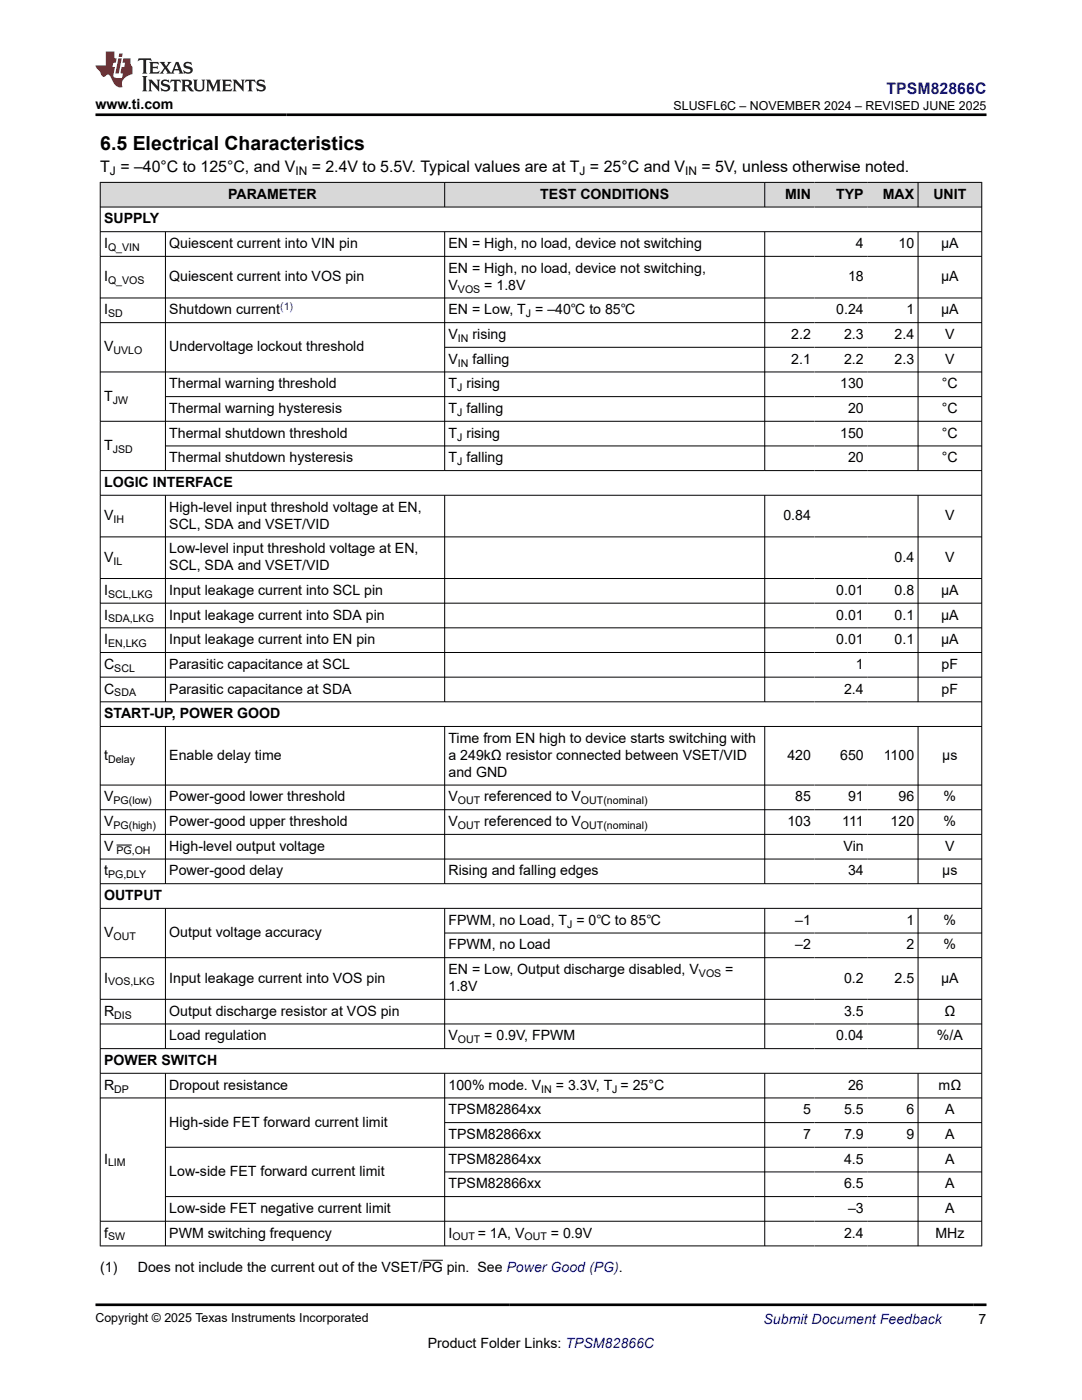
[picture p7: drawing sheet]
<svg xmlns="http://www.w3.org/2000/svg" width="216mm" height="279mm" viewBox="0 0 216 279" stroke-linecap="round" stroke-linejoin="round" font-family="sans-serif">
<defs><g id="words">
<text font-size="3.9" x="20" y="29.9">6.5 Electrical Characteristics</text>
<text font-size="3.2" fill="#00f" x="176.9" y="18.7">TPSM82866C</text>
<g font-size="3.2">
<text x="20" y="34.3">T = –40°C to 125°C, and V</text>
<text x="62.2" y="34.3">= 2.4V to 5.5V. Typical values are at T = 25°C and V</text>
<text x="140" y="34.3">= 5V, unless otherwise noted.</text>
</g>
<g font-size="2.8">
<text x="19" y="21.8">www.ti.com</text>
<text x="45.5" y="39.7">PARAMETER</text>
<text x="107.8" y="39.7">TEST CONDITIONS</text>
<text x="156.6" y="39.7">MIN</text>
<text x="166.9" y="39.7">TYP</text>
<text x="176.1" y="39.7">MAX</text>
<text x="186.3" y="39.7">UNIT</text>
<text x="20.8" y="44.6">SUPPLY</text>
<text x="20.8" y="49.5">I</text>
<text x="33.8" y="49.5">Quiescent current into VIN pin</text>
<text x="89.5" y="49.5">EN = High, no load, device not switching</text>
<text x="170.8" y="49.5">4</text>
<text x="179.3" y="49.5">10</text>
<text x="187.8" y="49.5">µA</text>
<text x="20.8" y="56.1">I</text>
<text x="33.8" y="56.1">Quiescent current into VOS pin</text>
<text x="89.5" y="54.4">EN = High, no load, device not switching,</text>
<text x="89.5" y="57.8">V</text>
<text x="96.6" y="57.8">= 1.8V</text>
<text x="169.2" y="56.1">18</text>
<text x="187.8" y="56.1">µA</text>
<text x="20.8" y="62.7">I</text>
<text x="33.8" y="62.7">Shutdown current</text>
<text x="89.5" y="62.7">EN = Low, T = –40℃ to 85℃</text>
<text x="166.9" y="62.7">0.24</text>
<text x="180.9" y="62.7">1</text>
<text x="187.8" y="62.7">µA</text>
<text x="20.8" y="70.1">V</text>
<text x="33.8" y="70.1">Undervoltage lockout threshold</text>
<text x="89.5" y="67.7">V</text>
<text x="94.3" y="67.7">rising</text>
<text x="157.9" y="67.7">2.2</text>
<text x="168.4" y="67.7">2.3</text>
<text x="178.5" y="67.7">2.4</text>
<text x="188.6" y="67.7">V</text>
<text x="33.8" y="77.5">Thermal warning threshold</text>
<text x="89.5" y="72.6">V</text>
<text x="89.5" y="77.5">T rising</text>
<text x="94.3" y="72.6">falling</text>
<text x="157.9" y="72.6">2.1</text>
<text x="167.6" y="77.5">130</text>
<text x="168.4" y="72.6">2.2</text>
<text x="178.5" y="72.6">2.3</text>
<text x="188" y="77.5">°C</text>
<text x="188.6" y="72.6">V</text>
<text x="20.8" y="80">T</text>
<text x="33.8" y="82.4">Thermal warning hysteresis</text>
<text x="89.5" y="82.4">T falling</text>
<text x="169.2" y="82.4">20</text>
<text x="188" y="82.4">°C</text>
<text x="20.8" y="89.8">T</text>
<text x="33.8" y="87.3">Thermal shutdown threshold</text>
<text x="89.5" y="87.3">T rising</text>
<text x="167.6" y="87.3">150</text>
<text x="188" y="87.3">°C</text>
<text x="33.8" y="92.3">Thermal shutdown hysteresis</text>
<text x="89.5" y="92.3">T falling</text>
<text x="169.2" y="92.3">20</text>
<text x="188" y="92.3">°C</text>
<text x="20.8" y="97.2">LOGIC INTERFACE</text>
<text x="20.8" y="103.8">V</text>
<text x="33.8" y="102.1">High-level input threshold voltage at EN,</text>
<text x="33.8" y="105.5">SCL, SDA and VSET/VID</text>
<text x="156.3" y="103.8">0.84</text>
<text x="188.6" y="103.8">V</text>
<text x="20.8" y="112.1">V</text>
<text x="33.8" y="110.4">Low-level input threshold voltage at EN,</text>
<text x="33.8" y="113.8">SCL, SDA and VSET/VID</text>
<text x="178.5" y="112.1">0.4</text>
<text x="188.6" y="112.1">V</text>
<text x="20.8" y="118.7">I</text>
<text x="33.8" y="118.7">Input leakage current into SCL pin</text>
<text x="166.9" y="118.7">0.01</text>
<text x="178.5" y="118.7">0.8</text>
<text x="187.8" y="118.7">µA</text>
<text x="20.8" y="123.7">I</text>
<text x="33.8" y="123.7">Input leakage current into SDA pin</text>
<text x="166.9" y="123.7">0.01</text>
<text x="178.5" y="123.7">0.1</text>
<text x="187.8" y="123.7">µA</text>
<text x="20.8" y="128.6">I</text>
<text x="33.8" y="128.6">Input leakage current into EN pin</text>
<text x="166.9" y="128.6">0.01</text>
<text x="178.5" y="128.6">0.1</text>
<text x="187.8" y="128.6">µA</text>
<text x="20.8" y="133.5">C</text>
<text x="33.8" y="133.5">Parasitic capacitance at SCL</text>
<text x="170.8" y="133.5">1</text>
<text x="187.9" y="133.5">pF</text>
<text x="20.8" y="138.4">C</text>
<text x="20.8" y="143.3">START-UP, POWER GOOD</text>
<text x="33.8" y="138.4">Parasitic capacitance at SDA</text>
<text x="168.4" y="138.4">2.4</text>
<text x="187.9" y="138.4">pF</text>
<text x="89.5" y="148.3">Time from EN high to device starts switching with</text>
<text x="20.8" y="151.6">t</text>
<text x="33.8" y="151.6">Enable delay time</text>
<text x="89.5" y="151.6">a 249kΩ resistor connected between VSET/VID</text>
<text x="89.5" y="155">and GND</text>
<text x="157.1" y="151.6">420</text>
<text x="167.6" y="151.6">650</text>
<text x="176.3" y="151.6">1100</text>
<text x="188" y="151.6">µs</text>
<text x="20.8" y="160">V</text>
<text x="33.8" y="160">Power-good lower threshold</text>
<text x="89.5" y="160">V</text>
<text x="96.6" y="160">referenced to V</text>
<text x="158.7" y="160">85</text>
<text x="169.2" y="160">91</text>
<text x="179.3" y="160">96</text>
<text x="188.3" y="160">%</text>
<text x="20.8" y="164.9">V</text>
<text x="33.8" y="164.9">Power-good upper threshold</text>
<text x="89.5" y="164.9">V</text>
<text x="96.6" y="164.9">referenced to V</text>
<text x="157.1" y="164.9">103</text>
<text x="168.1" y="164.9">111</text>
<text x="177.7" y="164.9">120</text>
<text x="188.3" y="164.9">%</text>
<text x="20.8" y="169.8">V</text>
<text x="33.8" y="169.8">High-level output voltage</text>
<text x="168.3" y="169.8">Vin</text>
<text x="188.6" y="169.8">V</text>
<text x="20.8" y="174.7">t</text>
<text x="20.8" y="179.6">OUTPUT</text>
<text x="33.8" y="174.7">Power-good delay</text>
<text x="89.5" y="174.7">Rising and falling edges</text>
<text x="169.2" y="174.7">34</text>
<text x="188" y="174.7">µs</text>
<text x="89.5" y="184.6">FPWM, no Load, T = 0℃ to 85℃</text>
<text x="158.7" y="184.6">–1</text>
<text x="180.9" y="184.6">1</text>
<text x="188.3" y="184.6">%</text>
<text x="20.8" y="187">V</text>
<text x="33.8" y="187">Output voltage accuracy</text>
<text x="89.5" y="189.5">FPWM, no Load</text>
<text x="158.7" y="189.5">–2</text>
<text x="180.9" y="189.5">2</text>
<text x="188.3" y="189.5">%</text>
<text x="20.8" y="196.1">I</text>
<text x="33.8" y="196.1">Input leakage current into VOS pin</text>
<text x="89.5" y="197.8">1.8V</text>
<text x="89.5" y="194.4">EN = Low, Output discharge disabled, V</text>
<text x="144.7" y="194.4">=</text>
<text x="168.4" y="196.1">0.2</text>
<text x="178.5" y="196.1">2.5</text>
<text x="187.8" y="196.1">µA</text>
<text x="20.8" y="202.7">R</text>
<text x="33.8" y="202.7">Output discharge resistor at VOS pin</text>
<text x="168.4" y="202.7">3.5</text>
<text x="188.5" y="202.7">Ω</text>
<text x="33.8" y="207.6">Load regulation</text>
<text x="89.5" y="207.6">V</text>
<text x="96.6" y="207.6">= 0.9V, FPWM</text>
<text x="166.9" y="207.6">0.04</text>
<text x="187" y="207.6">%/A</text>
<text x="20.8" y="212.6">POWER SWITCH</text>
<text x="20.8" y="217.5">R</text>
<text x="33.8" y="217.5">Dropout resistance</text>
<text x="89.5" y="217.5">100% mode. V</text>
<text x="110.9" y="217.5">= 3.3V, T = 25°C</text>
<text x="169.2" y="217.5">26</text>
<text x="187.3" y="217.5">mΩ</text>
<text x="33.8" y="224.9">High-side FET forward current limit</text>
<text x="89.5" y="222.4">TPSM82864xx</text>
<text x="89.5" y="227.3">TPSM82866xx</text>
<text x="160.3" y="222.4">5</text>
<text x="160.3" y="227.3">7</text>
<text x="168.4" y="222.4">5.5</text>
<text x="168.4" y="227.3">7.9</text>
<text x="180.9" y="222.4">6</text>
<text x="180.9" y="227.3">9</text>
<text x="188.6" y="222.4">A</text>
<text x="188.6" y="227.3">A</text>
<text x="20.8" y="232.2">I</text>
<text x="89.5" y="232.2">TPSM82864xx</text>
<text x="168.4" y="232.2">4.5</text>
<text x="188.6" y="232.2">A</text>
<text x="33.8" y="234.7">Low-side FET forward current limit</text>
<text x="89.5" y="237.2">TPSM82866xx</text>
<text x="168.4" y="237.2">6.5</text>
<text x="188.6" y="237.2">A</text>
<text x="33.8" y="242.1">Low-side FET negative current limit</text>
<text x="169.2" y="242.1">–3</text>
<text x="188.6" y="242.1">A</text>
<text x="20.8" y="247">f</text>
<text x="33.8" y="247">PWM switching frequency</text>
<text x="89.5" y="247">I</text>
<text x="95.3" y="247">= 1A, V</text>
<text x="109.9" y="247">= 0.9V</text>
<text x="168.4" y="247">2.4</text>
<text x="186.6" y="247">MHz</text>
<text x="20" y="253.8">(1)</text>
<text x="27.5" y="253.8">Does not include the current out of the VSET/PG pin. See Power Good (PG).</text>
<text x="85.4" y="269">Product Folder Links: TPSM82866C</text>
<text x="195.3" y="264.2">7</text>
</g>
<text font-size="2.8" fill="#00f" x="152.4" y="264.2">Submit Document Feedback</text>
<g font-size="2.5">
<text x="134.4" y="21.9">SLUSFL6C – NOVEMBER 2024 – REVISED JUNE 2025</text>
<text x="19" y="263.9">Copyright © 2025 Texas Instruments Incorporated</text>
</g>
<g font-size="2.4">
<text x="21.9" y="34.9">J</text>
<text x="58.9" y="34.9">IN</text>
<text x="115.7" y="34.9">J</text>
<text x="136.7" y="34.9">IN</text>
</g>
<g font-size="2.1">
<text x="21.6" y="50.1">Q_VIN</text>
<text x="21.6" y="56.7">Q_VOS</text>
<text x="91.4" y="58.4">VOS</text>
<text x="21.6" y="63.3">SD</text>
<text x="104.9" y="63.3">J</text>
<text x="22.6" y="70.7">UVLO</text>
<text x="91.4" y="68.2">IN</text>
<text x="91.4" y="73.2">IN</text>
<text x="22.5" y="80.5">JW</text>
<text x="91.2" y="78.1">J</text>
<text x="91.2" y="83">J</text>
<text x="91.2" y="87.9">J</text>
<text x="22.5" y="90.4">JSD</text>
<text x="91.2" y="92.8">J</text>
<text x="22.6" y="104.4">IH</text>
<text x="22.6" y="112.7">IL</text>
<text x="21.6" y="119.3">SCL,LKG</text>
<text x="21.6" y="124.2">SDA,LKG</text>
<text x="21.6" y="129.1">EN,LKG</text>
<text x="22.8" y="134.1">SCL</text>
<text x="22.8" y="139">SDA</text>
<text x="21.6" y="152.2">Delay</text>
<text x="22.6" y="160.5">PG(low)</text>
<text x="91.4" y="160.5">OUT</text>
<text x="115.9" y="160.5">OUT(nominal)</text>
<text x="22.6" y="165.4">PG(high)</text>
<text x="91.4" y="165.4">OUT</text>
<text x="115.9" y="165.4">OUT(nominal)</text>
<text x="23.2" y="170.4">PG,OH</text>
<text x="21.6" y="175.3">PG,DLY</text>
<text x="113.2" y="185.1">J</text>
<text x="22.6" y="187.6">OUT</text>
<text x="21.6" y="196.7">VOS,LKG</text>
<text x="139.5" y="195">VOS</text>
<text x="22.8" y="203.3">DIS</text>
<text x="91.4" y="208.2">OUT</text>
<text x="22.8" y="218">DP</text>
<text x="108" y="218">IN</text>
<text x="122.2" y="218">J</text>
<text x="21.6" y="232.8">LIM</text>
<text x="21.6" y="247.6">SW</text>
<text x="90.3" y="247.6">OUT</text>
<text x="104.7" y="247.6">OUT</text>
</g>
<text font-size="2.1" fill="#00f" x="55.9" y="61.8">(1)</text>
</g></defs>
<g fill="#d8d8d8">
<path d="M20 36.4h175.9v4.9h-175.9z" fill-rule="evenodd"/>
<path d="M20.1 36.5h68.6v4.8h-68.6z" fill-rule="evenodd"/>
<path d="M88.8 36.5h63.7v4.8h-63.7z" fill-rule="evenodd"/>
<path d="M152.7 36.5h9.8v4.8h-9.8z" fill-rule="evenodd"/>
<path d="M162.5 36.5h10.6v4.8h-10.6z" fill-rule="evenodd"/>
<path d="M173.1 36.5h10v4.8h-10z" fill-rule="evenodd"/>
<path d="M183.2 36.5h12.6v4.8h-12.6z" fill-rule="evenodd"/>
</g>
<g fill="none" stroke="#000" stroke-width=".2">
<path d="M19.9 36.4h176.1M20 36.3v212.4M88.7 36.3v5.1M152.6 36.3v5.1M183.2 36.3v5.1M195.9 36.3v212.4M19.9 41.3h176.1M19.9 46.2h176.1M19.9 51.2h176.1M19.9 59.5h176.1M33 46.2v47.8M88.7 46.2v47.8"/>
<path d="M152.6 46.2v47.8M183.2 46.2v47.8M19.9 64.4h176.1M19.9 74.2h176.1M33 79.2h163M88.7 69.3h107.3M19.9 84.1h176.1M19.9 93.9h176.1M19.9 98.8h176.1M33 98.8v41.3M33 89h163M88.7 98.8v41.3"/>
<path d="M152.6 98.8v41.3M183.2 98.8v41.3M19.9 107.1h176.1M19.9 115.5h176.1M19.9 120.4h176.1M19.9 125.3h176.1M19.9 130.2h176.1M19.9 135.1h176.1M19.9 140.1h176.1M19.9 145h176.1M19.9 156.7h176.1M33 145v31.4"/>
<path d="M88.7 145v31.4M152.6 145v31.4M183.2 145v31.4M19.9 161.6h176.1M19.9 166.5h176.1M19.9 171.4h176.1M19.9 176.4h176.1M23.2 168.6h3.1M19.9 181.3h176.1M19.9 191.1h176.1M19.9 199.4h176.1M33 181.3v28"/>
<path d="M88.7 181.3v28M88.7 186.2h107.3M152.6 181.3v28M183.2 181.3v28M19.9 204.4h176.1M19.9 209.3h176.1M19.9 214.2h176.1M19.9 219.1h176.1M33 214.2v34.5M88.7 214.2v34.5M152.6 214.2v34.5M183.2 214.2v34.5"/>
<path d="M33 229h163M33 238.8h163M88.7 224h107.3M88.7 233.9h107.3M19.9 248.6h176.1M84.3 251.5h4.1M196 243.7h-176.1"/>
</g>
<path d="M27.7 11.6l-.2 .6 .5-.2h.6v.1v2.2l-.2 .4h1l-.2-.4v-2.2v-.1h.5l.5 .2-.1-.6zM29.8 12.4l.2 .3v1.6l-.2 .4h1.9l.1-.6a1.08 1.08 0 0 1-1.3 .2v-.7h.6l.4 .2v-.7l-.4 .2h-.6v-.5l.2-.2a1 1 0 0 1 1 .3l-.1-.5zM31.8 12.4l1 1.1-1 1.2h.9l-.2-.2 .4-.8 .5 .8-.2 .2h1.6l-.2-.2 .1-.5h1l.1 .5-.1 .2h.9l-.2-.4-.8-1.9h-.5l-1 2.1-.8-1.1 .9-1h-.8l.2 .2-.5 .6-.3-.6 .1-.2zM35.2 12.8l.4 1h-.8zM36.8 12.5a.65 .65 0 0 0-.2 .7 .65 .65 0 0 0 .6 .5l.7 .1 .1 .3a.79 .79 0 0 1-.7 .4 .79 .79 0 0 1-.7-.5l.1 .7 .2-.1a.93 .93 0 0 0 1.1 0 .93 .93 0 0 0 .4-.9 1.46 1.46 0 0 0-1.2-.6l-.1-.3a1.09 1.09 0 0 1 1.2 .2l-.2-.6-.1 .1-.6-.2zM28.4 15.2l.2 .4v2.2l-.2 .4h1l-.2-.4v-2.2l.2-.4zM29.6 15.9l.2 .4v1.5l-.2 .4h.8l-.3-.4v-1.3l1.7 1.8v-2l.2-.4h-.8l.2 .2 .1 1.1-1.2-1.3zM32.3 16a.65 .65 0 0 0-.2 .8 .65 .65 0 0 0 .7 .4l.6 .2 .1 .2a.79 .79 0 0 1-.7 .4 .79 .79 0 0 1-.7-.5l.1 .7 .2-.1a.93 .93 0 0 0 1.1 .1 .93 .93 0 0 0 .4-1 1.46 1.46 0 0 0-1.2-.5l-.1-.4a1.09 1.09 0 0 1 1.2 .2l-.2-.6-.1 .1-.6-.1zM34.1 15.9l-.1 .6a.63 .63 0 0 1 .7-.3l.1 1.6-.3 .4h1l-.2-.4v-1.6a.66 .66 0 0 1 .8 .3l-.1-.6zM36.2 15.9l.2 .4v1.5l-.2 .4h.9l-.2-.2v-.7h.5l.1 .2a.79 .79 0 0 0 1.2 .6l-1-.9a.61 .61 0 0 0 .6-.6 .61 .61 0 0 0-.5-.7zM36.9 16.2h.2a.47 .47 0 0 1 .5 .1 .47 .47 0 0 1 .1 .5l-.2 .1-.6 .1zM38.5 15.9l.2 .2a2.27 2.27 0 0 0 .4 2 1.04 1.04 0 0 0 1.7-.7v-1.3l.2-.2h-.8l.2 .4v1.1a.6 .6 0 0 1-.6 .6 .6 .6 0 0 1-.6-.6v-1.1l.3-.4zM41.1 15.9l.2 .4v1.5l-.2 .4h.7l-.2-.4v-1.4l.9 1.9 .8-1.9v1.4l-.2 .4h1l-.3-.4v-1.5l.3-.4h-.8l-.7 1.5-.7-1.5zM44.3 15.9l.2 .4v1.5l-.2 .4h1.9l.1-.6a1.09 1.09 0 0 1-1.3 .2v-.7h.6l.4 .2v-.6l-.4 .2h-.6v-.6l.2-.1a1.01 1.01 0 0 1 1 .3l-.1-.6zM46.4 15.9l.3 .4v1.5l-.3 .4h.8l-.2-.4v-1.3l1.6 1.8v-2l.2-.4h-.7l.2 .2v1.1l-1.2-1.3zM49 15.9l-.1 .6a.63 .63 0 0 1 .8-.3v1.6l-.3 .4h1l-.2-.4v-1.6a.66 .66 0 0 1 .8 .3l-.1-.6zM51.4 16a.65 .65 0 0 0-.2 .8 .65 .65 0 0 0 .6 .4l.6 .2 .2 .2a.79 .79 0 0 1-.8 .4 .79 .79 0 0 1-.6-.5l.1 .7 .2-.1a.93 .93 0 0 0 1 .1 .93 .93 0 0 0 .5-1 1.46 1.46 0 0 0-1.3-.5l-.1-.4a1.09 1.09 0 0 1 1.3 .2l-.2-.6-.2 .1-.5-.1z" fill="#231f20"/>
<path d="M21.1 10.3v2.7h-2.1l.1 .4 .9 1a.95 .95 0 0 0 .9 .9 .59 .59 0 0 1 .6-.4 .59 .59 0 0 1 .5 .3l.4 .8a1.59 1.59 0 0 0 2.1 1.4 1.61 1.61 0 0 1 1-2.3l1-.3-.1-1.5a1.59 1.59 0 0 1-.4-1.7h-1.4l-.2 .9h.5l-.1 .9h-.5l-.2 .9v.3l.4 .1-.2 .9h-.6a.73 .73 0 0 1-1.1-.7l.3-1.5h-.5l.2-.9h.5l.2-.9h-.5v-1.3zM23.6 11.6l-.6 3.1h.7l.6-3.1zM23.8 10.7l-.1 .6h.7l.1-.6z" fill="#ed1c24"/>
<path d="M19 22.9h177.8M19 260.4h177.8" fill="none" stroke="#000" stroke-width=".53"/>
<use href="#words"/>
</svg>
